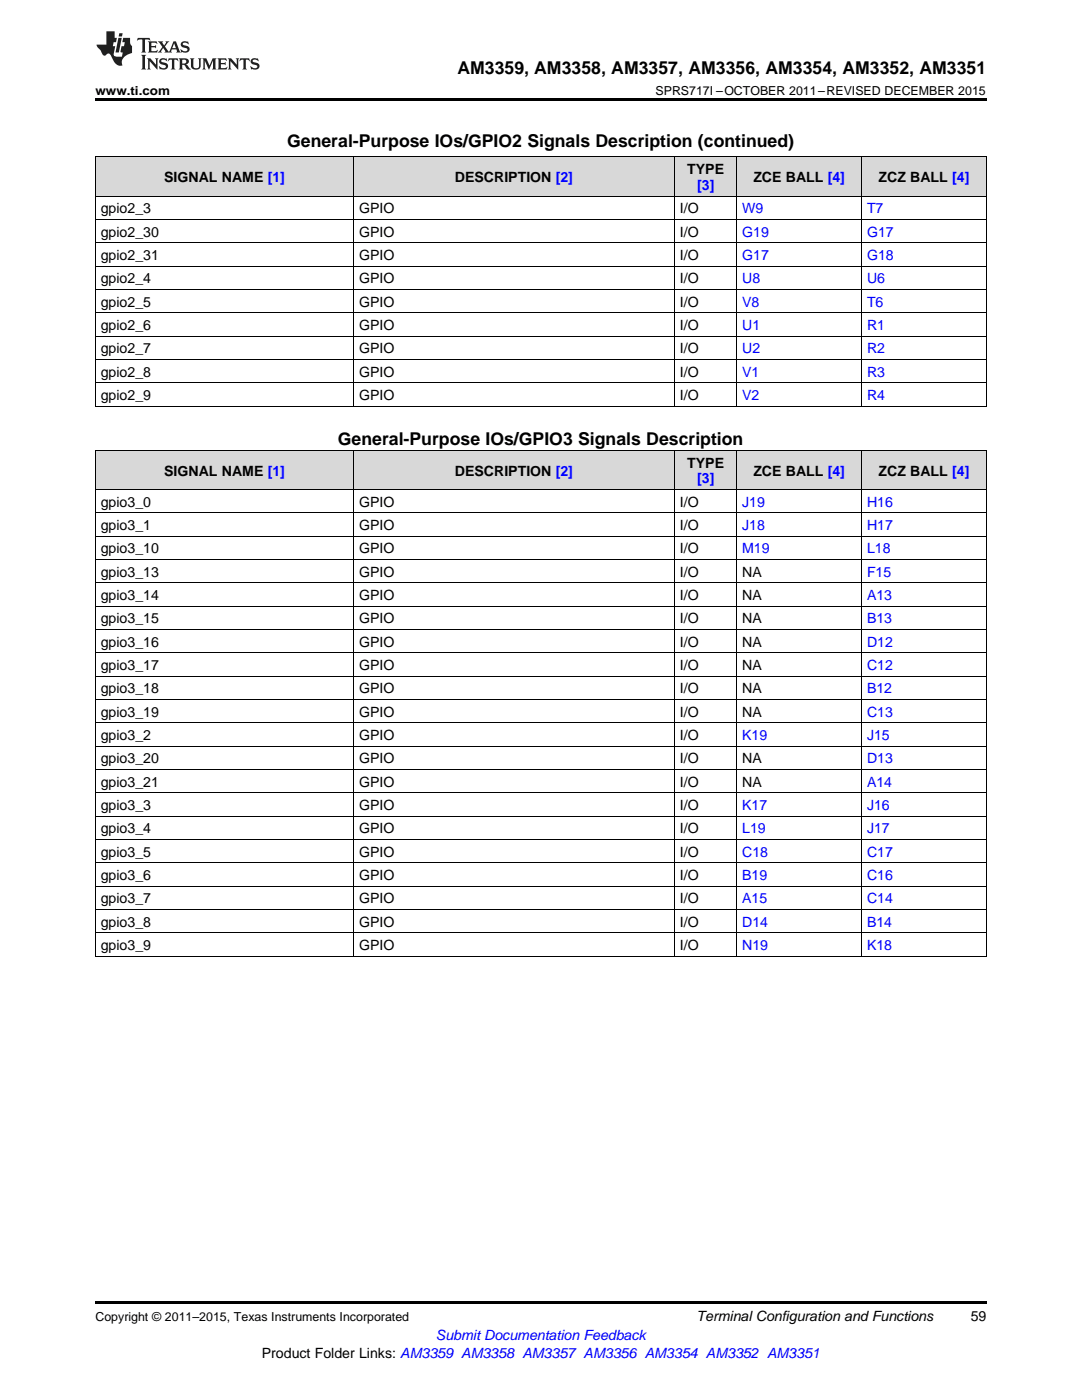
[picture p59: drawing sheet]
<svg xmlns="http://www.w3.org/2000/svg" width="216mm" height="279mm" viewBox="0 0 216 279" stroke-linecap="round" stroke-linejoin="round" font-family="sans-serif">
<defs><g id="words">
<g font-size="3.5">
<text x="91.3" y="14.8">AM3359, AM3358, AM3357, AM3356, AM3354, AM3352, AM3351</text>
<text x="57.3" y="29.3">General-Purpose IOs/GPIO2 Signals Description (continued)</text>
<text x="67.4" y="88.9">General-Purpose IOs/GPIO3 Signals Description</text>
</g>
<g font-size="2.8">
<text x="137.1" y="34.7">TYPE</text>
<text x="32.8" y="36.3">SIGNAL NAME [1]</text>
<text x="90.8" y="36.3">DESCRIPTION [2]</text>
<text x="150.3" y="36.3">ZCE BALL [4]</text>
<text x="175.3" y="36.3">ZCZ BALL [4]</text>
<text x="20.1" y="42.6">gpio2_3</text>
<text x="20.1" y="47.2">gpio2_30</text>
<text x="71.6" y="42.6">GPIO</text>
<text x="71.6" y="47.2">GPIO</text>
<text x="135.7" y="42.6">I/O</text>
<text x="135.7" y="47.2">I/O</text>
<text x="20.1" y="51.9">gpio2_31</text>
<text x="71.6" y="51.9">GPIO</text>
<text x="135.7" y="51.9">I/O</text>
<text x="20.1" y="56.6">gpio2_4</text>
<text x="71.6" y="56.6">GPIO</text>
<text x="135.7" y="56.6">I/O</text>
<text x="20.1" y="61.2">gpio2_5</text>
<text x="20.1" y="65.9">gpio2_6</text>
<text x="71.6" y="61.2">GPIO</text>
<text x="71.6" y="65.9">GPIO</text>
<text x="135.7" y="61.2">I/O</text>
<text x="135.7" y="65.9">I/O</text>
<text x="20.1" y="70.5">gpio2_7</text>
<text x="71.6" y="70.5">GPIO</text>
<text x="135.7" y="70.5">I/O</text>
<text x="20.1" y="75.2">gpio2_8</text>
<text x="71.6" y="75.2">GPIO</text>
<text x="135.7" y="75.2">I/O</text>
<text x="20.1" y="79.8">gpio2_9</text>
<text x="71.6" y="79.8">GPIO</text>
<text x="135.7" y="79.8">I/O</text>
<text x="32.8" y="94.9">SIGNAL NAME [1]</text>
<text x="90.8" y="94.9">DESCRIPTION [2]</text>
<text x="137.1" y="93.3">TYPE</text>
<text x="150.3" y="94.9">ZCE BALL [4]</text>
<text x="175.3" y="94.9">ZCZ BALL [4]</text>
<text x="20.1" y="101.1">gpio3_0</text>
<text x="71.6" y="101.1">GPIO</text>
<text x="135.7" y="101.1">I/O</text>
<text x="20.1" y="105.8">gpio3_1</text>
<text x="71.6" y="105.8">GPIO</text>
<text x="135.7" y="105.8">I/O</text>
<text x="20.1" y="110.5">gpio3_10</text>
<text x="71.6" y="110.5">GPIO</text>
<text x="135.7" y="110.5">I/O</text>
<text x="20.1" y="115.1">gpio3_13</text>
<text x="20.1" y="119.8">gpio3_14</text>
<text x="71.6" y="115.1">GPIO</text>
<text x="71.6" y="119.8">GPIO</text>
<text x="135.7" y="115.1">I/O</text>
<text x="135.7" y="119.8">I/O</text>
<text x="148.1" y="115.1">NA</text>
<text x="148.1" y="119.8">NA</text>
<text x="20.1" y="124.4">gpio3_15</text>
<text x="71.6" y="124.4">GPIO</text>
<text x="135.7" y="124.4">I/O</text>
<text x="148.1" y="124.4">NA</text>
<text x="20.1" y="129.1">gpio3_16</text>
<text x="71.6" y="129.1">GPIO</text>
<text x="135.7" y="129.1">I/O</text>
<text x="148.1" y="129.1">NA</text>
<text x="20.1" y="133.7">gpio3_17</text>
<text x="71.6" y="133.7">GPIO</text>
<text x="135.7" y="133.7">I/O</text>
<text x="148.1" y="133.7">NA</text>
<text x="20.1" y="138.4">gpio3_18</text>
<text x="20.1" y="143.1">gpio3_19</text>
<text x="71.6" y="138.4">GPIO</text>
<text x="71.6" y="143.1">GPIO</text>
<text x="135.7" y="138.4">I/O</text>
<text x="135.7" y="143.1">I/O</text>
<text x="148.1" y="138.4">NA</text>
<text x="148.1" y="143.1">NA</text>
<text x="20.1" y="147.7">gpio3_2</text>
<text x="71.6" y="147.7">GPIO</text>
<text x="135.7" y="147.7">I/O</text>
<text x="20.1" y="152.4">gpio3_20</text>
<text x="71.6" y="152.4">GPIO</text>
<text x="135.7" y="152.4">I/O</text>
<text x="148.1" y="152.4">NA</text>
<text x="20.1" y="157">gpio3_21</text>
<text x="20.1" y="161.7">gpio3_3</text>
<text x="71.6" y="157">GPIO</text>
<text x="71.6" y="161.7">GPIO</text>
<text x="135.7" y="157">I/O</text>
<text x="135.7" y="161.7">I/O</text>
<text x="148.1" y="157">NA</text>
<text x="20.1" y="166.3">gpio3_4</text>
<text x="71.6" y="166.3">GPIO</text>
<text x="135.7" y="166.3">I/O</text>
<text x="20.1" y="171">gpio3_5</text>
<text x="71.6" y="171">GPIO</text>
<text x="135.7" y="171">I/O</text>
<text x="20.1" y="175.6">gpio3_6</text>
<text x="71.6" y="175.6">GPIO</text>
<text x="135.7" y="175.6">I/O</text>
<text x="20.1" y="180.3">gpio3_7</text>
<text x="20.1" y="185">gpio3_8</text>
<text x="71.6" y="180.3">GPIO</text>
<text x="71.6" y="185">GPIO</text>
<text x="135.7" y="180.3">I/O</text>
<text x="135.7" y="185">I/O</text>
<text x="20.1" y="189.6">gpio3_9</text>
<text x="71.6" y="189.6">GPIO</text>
<text x="135.7" y="189.6">I/O</text>
<text x="139" y="263.6">Terminal Configuration and Functions</text>
<text x="193.7" y="263.6">59</text>
<text x="52.2" y="270.9">Product Folder Links: AM3359 AM3358 AM3357 AM3356 AM3354 AM3352 AM3351</text>
</g>
<g font-size="2.8" fill="#00f">
<text x="139.1" y="37.9">[3]</text>
<text x="148.1" y="42.6">W9</text>
<text x="148.1" y="47.2">G19</text>
<text x="173" y="42.6">T7</text>
<text x="173" y="47.2">G17</text>
<text x="148.1" y="51.9">G17</text>
<text x="173" y="51.9">G18</text>
<text x="148.1" y="56.6">U8</text>
<text x="173" y="56.6">U6</text>
<text x="148.1" y="61.2">V8</text>
<text x="148.1" y="65.9">U1</text>
<text x="173" y="61.2">T6</text>
<text x="173" y="65.9">R1</text>
<text x="148.1" y="70.5">U2</text>
<text x="173" y="70.5">R2</text>
<text x="148.1" y="75.2">V1</text>
<text x="173" y="75.2">R3</text>
<text x="148.1" y="79.8">V2</text>
<text x="173" y="79.8">R4</text>
<text x="139.1" y="96.5">[3]</text>
<text x="148.1" y="101.1">J19</text>
<text x="173" y="101.1">H16</text>
<text x="148.1" y="105.8">J18</text>
<text x="173" y="105.8">H17</text>
<text x="148.1" y="110.5">M19</text>
<text x="173" y="110.5">L18</text>
<text x="173" y="115.1">F15</text>
<text x="173" y="119.8">A13</text>
<text x="173" y="124.4">B13</text>
<text x="173" y="129.1">D12</text>
<text x="173" y="133.7">C12</text>
<text x="173" y="138.4">B12</text>
<text x="173" y="143.1">C13</text>
<text x="148.1" y="147.7">K19</text>
<text x="173" y="147.7">J15</text>
<text x="173" y="152.4">D13</text>
<text x="148.1" y="161.7">K17</text>
<text x="173" y="157">A14</text>
<text x="173" y="161.7">J16</text>
<text x="148.1" y="166.3">L19</text>
<text x="173" y="166.3">J17</text>
<text x="148.1" y="171">C18</text>
<text x="173" y="171">C17</text>
<text x="148.1" y="175.6">B19</text>
<text x="173" y="175.6">C16</text>
<text x="148.1" y="180.3">A15</text>
<text x="148.1" y="185">D14</text>
<text x="173" y="180.3">C14</text>
<text x="173" y="185">B14</text>
<text x="148.1" y="189.6">N19</text>
<text x="173" y="189.6">K18</text>
<text x="87" y="267.4">Submit Documentation Feedback</text>
</g>
<g font-size="2.5">
<text x="19" y="19">www.ti.com</text>
<text x="130.8" y="19">SPRS717I –OCTOBER 2011–REVISED DECEMBER 2015</text>
<text x="19" y="263.6">Copyright © 2011–2015, Texas Instruments Incorporated</text>
</g>
</g></defs>
<g fill="#d8d8d8">
<path d="M19 89.9h51.6v7.9h-51.6z"/>
<path d="M70.6 89.9h64v7.9h-64z"/>
<path d="M134.6 89.9h12.4v7.9h-12.4z"/>
<path d="M147 89.9h24.9v7.9h-24.9z"/>
<path d="M171.9 89.9h24.9v7.9h-24.9z"/>
<path d="M19 31.4h51.6v7.8h-51.6z"/>
<path d="M70.6 31.4h64v7.8h-64z"/>
<path d="M134.6 31.4h12.4v7.8h-12.4z"/>
<path d="M147 31.4h24.9v7.8h-24.9z"/>
<path d="M171.9 31.4h24.9v7.8h-24.9z"/>
</g>
<path d="M19 19.5h177.8v.5h-177.8zM19 259.7h177.8v.5h-177.8z" fill="#000"/>
<g fill="none" stroke="#000" stroke-width=".2">
<path d="M19 39.1h177.8M19 31.3h177.8M19.1 31.4v49.7M70.5 31.4v49.7M134.6 31.4v49.7M147 31.4v49.7M171.9 31.4v49.7M196.8 31.4v49.7M19 57.8h177.8M19 53.1h177.8M19 48.5h177.8M19 43.8h177.8"/>
<path d="M19 76.4h177.8M19 71.7h177.8M19 67.1h177.8M19 62.4h177.8M19 97.7h177.8M19 89.9h177.8M19 81.1h177.8M19.1 89.9v101M70.5 89.9v101M134.6 89.9v101M147 89.9v101M171.9 89.9v101"/>
<path d="M196.8 89.9v101M19 116.3h177.8M19 111.7h177.8M19 107h177.8M19 102.4h177.8M19 139.6h177.8M19 135h177.8M19 130.3h177.8M19 125.6h177.8M19 121h177.8M19 158.2h177.8M19 153.6h177.8"/>
<path d="M19 148.9h177.8M19 144.3h177.8M19 176.9h177.8M19 172.2h177.8M19 167.6h177.8M19 162.9h177.8M19 190.8h177.8M19 186.2h177.8M19 181.5h177.8"/>
</g>
<g fill="#231f20">
<path d="M27.5 7.6l-.1 .5 .4-.2h.6v.1v2.1l-.2 .4h1l-.3-.4v-2.1l.1-.1h.5l.5 .2-.2-.5zM29.5 8.3l.2 .3v1.5l-.2 .4h1.8l.2-.6a1.04 1.04 0 0 1-1.3 .2v-.7h.6l.3 .2v-.6l-.3 .2h-.6v-.6l.8-.1 .4 .3-.2-.5zM31.5 8.3l.9 1.1-.9 1.1h.8l-.2-.2 .5-.7 .4 .7-.2 .2h1.5l-.1-.2 .1-.4h.9l.1 .4-.2 .2h1l-.3-.3-.7-1.9h-.5l-.9 2-.8-1 .9-1h-.8l.1 .3-.3 .5-.4-.6 .2-.2zM34.7 8.6l.4 1h-.7zM36.3 8.4a.63 .63 0 0 0-.2 .7 .63 .63 0 0 0 .6 .4l.6 .2 .1 .2a.75 .75 0 0 1-.7 .4 .75 .75 0 0 1-.6-.5l.1 .7 .1-.1a1.11 1.11 0 0 0 1.5-.6 1.13 1.13 0 0 0-1.2-.8l-.1-.4a1.04 1.04 0 0 1 1.2 .2l-.2-.5-.1 .1-.5-.2zM28.2 10.9l.2 .4v2.2l-.2 .4h1l-.3-.4v-2.2l.3-.4zM29.3 11.6l.3 .4v1.5l-.3 .4h.8l-.2-.4v-1.3l1.5 1.7v-1.9l.2-.4h-.7l.2 .4v.9l-1.1-1.3zM32 11.8a.62 .62 0 0 0-.2 .7 .62 .62 0 0 0 .6 .4l.6 .1 .1 .3a.76 .76 0 0 1-.7 .3 .76 .76 0 0 1-.6-.4l.1 .7 .1-.1a1.11 1.11 0 0 0 1.5-.6 1.13 1.13 0 0 0-1.2-.8l-.1-.4a1.04 1.04 0 0 1 1.2 .2l-.2-.6-.1 .1-.5-.1zM33.7 11.6l-.2 .6a.61 .61 0 0 1 .8-.3v1.6l-.2 .4h.9l-.2-.4v-1.6a.63 .63 0 0 1 .8 .3l-.2-.6zM35.6 11.6l.3 .4v1.5l-.3 .4h1l-.2-.2v-.8l.5 .2a.76 .76 0 0 0 1.2 .7l-1-1a.58 .58 0 0 0 .6-.5 .58 .58 0 0 0-.5-.6zM36.4 11.9h.1a.45 .45 0 0 1 .5 .1 .45 .45 0 0 1 .1 .5l-.7 .2zM37.9 11.6l.2 .2a2.17 2.17 0 0 0 .3 1.9 .99 .99 0 0 0 1.6-.6v-1.1l.2-.4h-.7l.2 .2a1.92 1.92 0 0 1-.2 1.8 .6 .6 0 0 1-.9-.5v-1.1l.2-.4zM40.4 11.6l.2 .4v1.5l-.2 .4h.7l-.2-.4v-1.4l.8 1.8 .8-1.8v1.4l-.2 .4h.9l-.2-.4v-1.5l.2-.4h-.8l-.6 1.5-.6-1.5zM43.4 11.6l.2 .4v1.5l-.2 .4h1.8l.2-.6a1.04 1.04 0 0 1-1.3 .1v-.6h.5l.4 .2v-.6l-.4 .2h-.5v-.7h.8l.3 .3-.1-.6zM45.5 11.6l.2 .4v1.5l-.2 .4h.7l-.2-.4v-1.3l1.5 1.7v-1.9l.2-.4h-.7l.2 .4v.9l-1.1-1.3zM47.9 11.6l-.1 .6a.61 .61 0 0 1 .8-.3v1.6l-.3 .4h1l-.3-.4 .1-1.6a.63 .63 0 0 1 .7 .3l-.1-.6zM50.2 11.8a.62 .62 0 0 0-.2 .7 .62 .62 0 0 0 .6 .4l.6 .1 .2 .3a.76 .76 0 0 1-.8 .3 .76 .76 0 0 1-.6-.4l.1 .7 .2-.1a1.11 1.11 0 0 0 1.5-.6 1.13 1.13 0 0 0-1.3-.8l-.1-.4a1.04 1.04 0 0 1 1.2 .2l-.1-.6-.2 .1-.5-.1z"/>
<path d="M21.2 6.3v2.6h-1.9l.1 .4 .7 .9a.91 .91 0 0 0 1 .8 .56 .56 0 0 1 .5-.3 .56 .56 0 0 1 .5 .3l.4 .8a1.53 1.53 0 0 0 1.9 1.2 1.54 1.54 0 0 1 1-2.1l.9-.3v-1.4a1.52 1.52 0 0 1-.3-1.6h-1.4l-.2 .8h.5l-.2 .8h-.4l-.2 1v.2l.4 .1-.2 .8a1.93 1.93 0 0 1-1.6-.3l.3-1.8h-.5l.2-.8h.4l.2-.8h-.4v-1.3zM23.6 7.6l-.6 2.9h.7l.6-2.9zM23.8 6.6l-.1 .7h.6l.2-.7z"/>
</g>
<use href="#words"/>
</svg>
